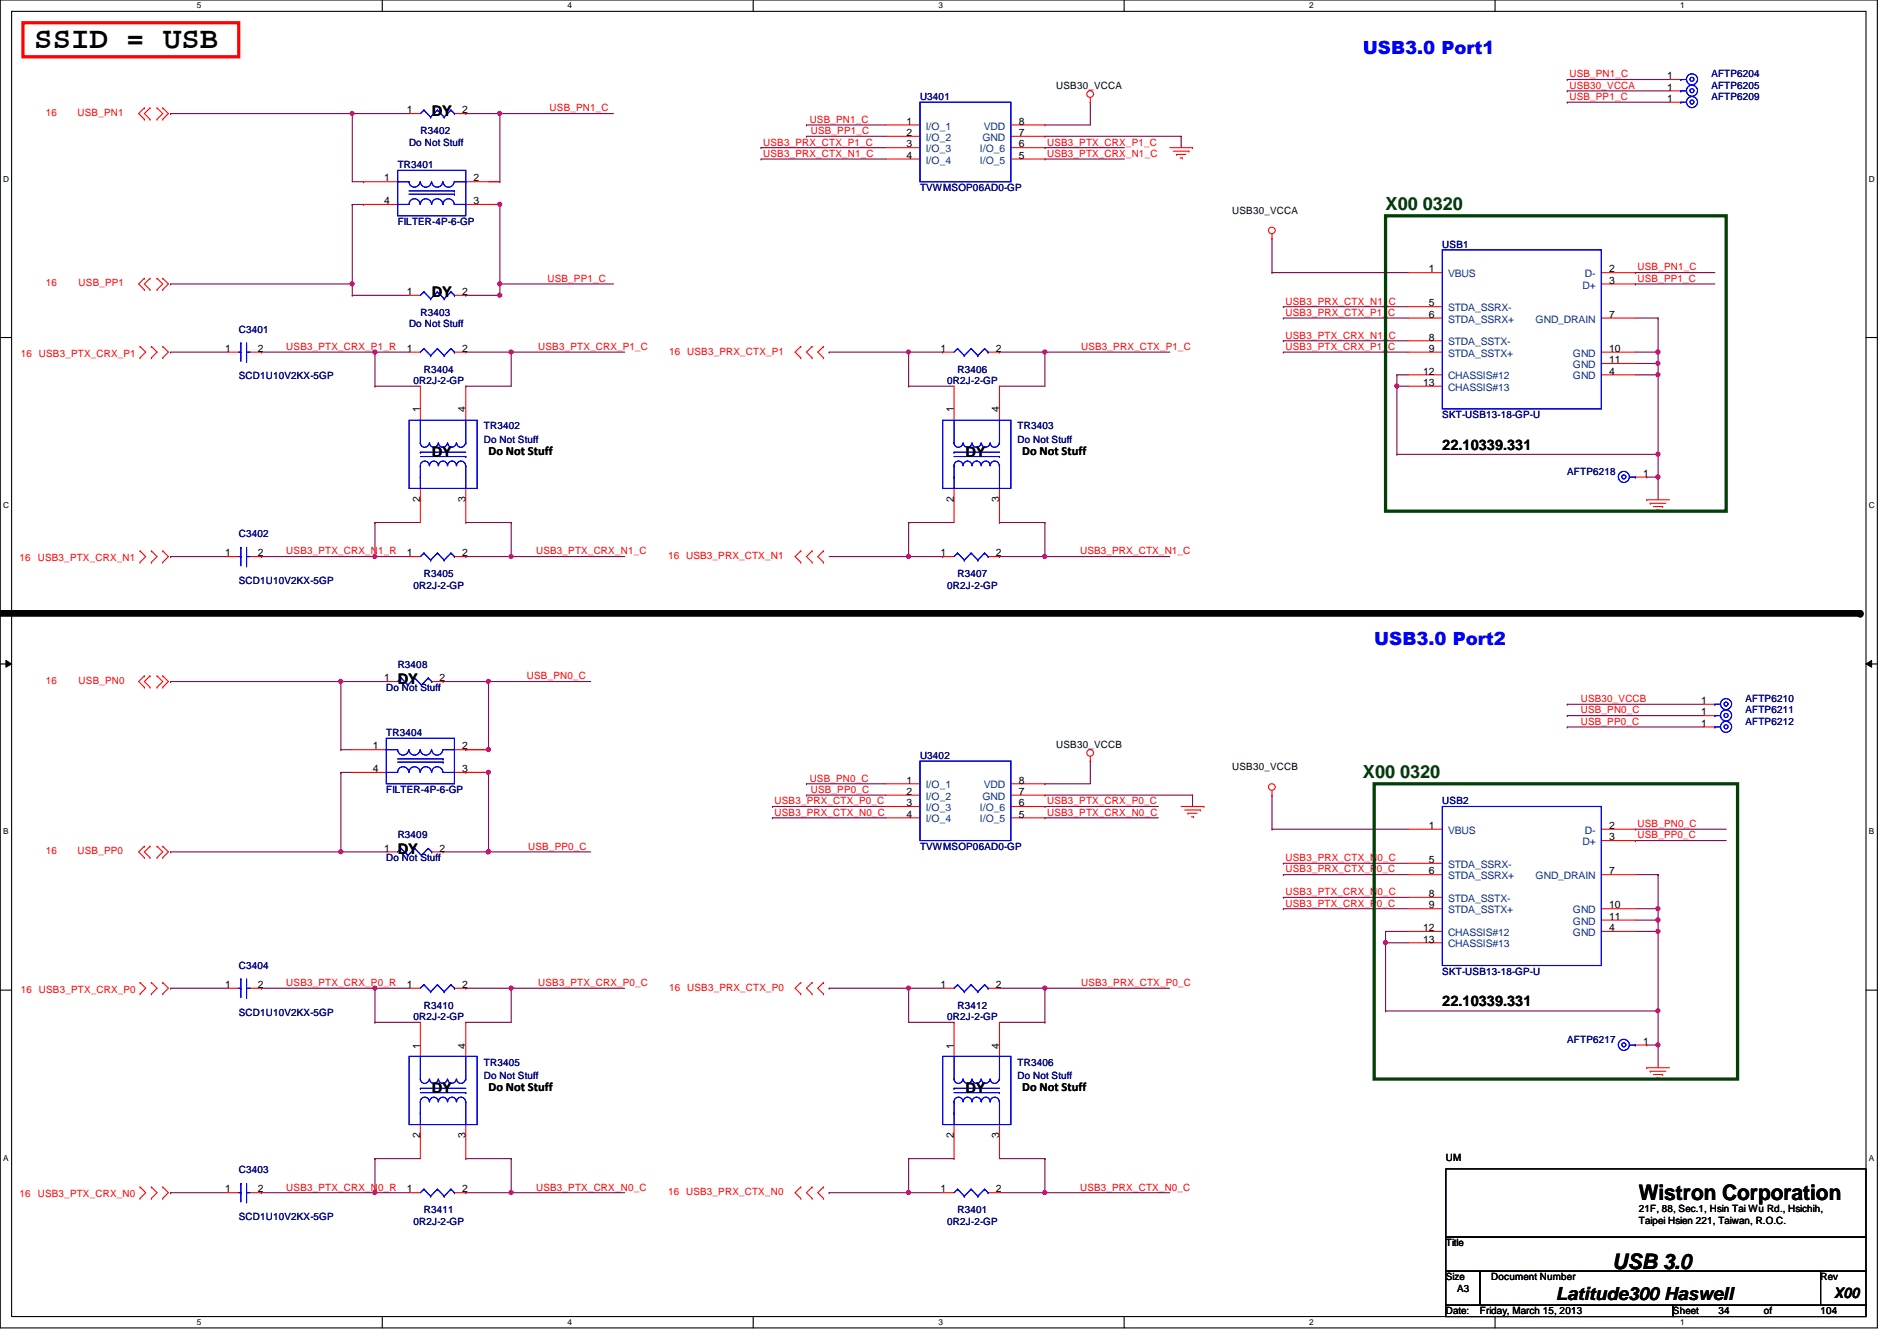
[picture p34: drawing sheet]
<svg xmlns="http://www.w3.org/2000/svg" width="297mm" height="210mm" viewBox="0 0 297 210" stroke-linecap="round" stroke-linejoin="round" font-family="sans-serif">
<defs><g id="words">
<text font-size="4.8" x="5.4" y="7.6">SSID = USB</text>
<g font-size="3.3">
<text x="256.6" y="187.9">Wistron Corporation</text>
<text x="252.5" y="198.6">USB 3.0</text>
</g>
<g font-size="2.8" fill="#00f">
<text x="213.4" y="8.5">USB3.0 Port1</text>
<text x="215.2" y="100.9">USB3.0 Port2</text>
</g>
<g font-size="2.8" fill="#004000">
<text x="217" y="32.9">X00 0320</text>
<text x="213.4" y="121.8">X00 0320</text>
</g>
<text font-size="2.8" x="243.6" y="203.5">Latitude300 Haswell</text>
<g font-size="2.3">
<text x="67.6" y="18.1">DY</text>
<text x="67.6" y="46.6">DY</text>
<text x="67.6" y="71.5">DY</text>
<text x="151.2" y="71.5">DY</text>
<text x="225.8" y="70.4">22.10339.331</text>
<text x="62.3" y="107">DY</text>
<text x="62.3" y="133.7">DY</text>
<text x="225.8" y="157.5">22.10339.331</text>
<text x="67.6" y="171">DY</text>
<text x="151.2" y="171">DY</text>
<text x="287.2" y="203.2">X00</text>
</g>
<g font-size="1.9">
<text x="76.5" y="71.2">Do Not Stuff</text>
<text x="160.1" y="71.2">Do Not Stuff</text>
<text x="76.5" y="170.8">Do Not Stuff</text>
<text x="160.1" y="170.8">Do Not Stuff</text>
</g>
<g font-size="1.6">
<text x="63.7" y="17.7">1</text>
<text x="72.4" y="17.7">2</text>
<text x="165.4" y="13.9">USB30_VCCA</text>
<text x="261.1" y="12.4">1</text>
<text x="261.1" y="14.2">1</text>
<text x="261.1" y="16">1</text>
<text x="141.9" y="19.5">1</text>
<text x="141.9" y="21.3">2</text>
<text x="141.9" y="23.1">3</text>
<text x="159.5" y="23.1">6</text>
<text x="159.5" y="21.3">7</text>
<text x="159.5" y="19.5">8</text>
<text x="60.2" y="28.4">1</text>
<text x="74.2" y="28.4">2</text>
<text x="141.9" y="24.8">4</text>
<text x="159.5" y="24.8">5</text>
<text x="60.2" y="32">4</text>
<text x="74.2" y="32">3</text>
<text x="193" y="33.4">USB30_VCCA</text>
<text x="63.7" y="46.2">1</text>
<text x="72.4" y="46.2">2</text>
<text x="223.7" y="42.6">1</text>
<text x="223.7" y="48">5</text>
<text x="252" y="42.6">2</text>
<text x="252" y="44.4">3</text>
<text x="223.7" y="49.7">6</text>
<text x="223.7" y="53.3">8</text>
<text x="252" y="49.7">7</text>
<text x="35.3" y="55.1">1</text>
<text x="40.4" y="55.1">2</text>
<text x="63.7" y="55.1">1</text>
<text x="72.4" y="55.1">2</text>
<text x="147.3" y="55.1">1</text>
<text x="156" y="55.1">2</text>
<text x="222.8" y="58.6">12</text>
<text x="223.7" y="55.1">9</text>
<text x="252" y="58.6">4</text>
<text x="252" y="56.9">11</text>
<text x="252" y="55.1">10</text>
<text x="65.8" y="64.6" transform="rotate(-90 65.8 64.6)">1</text>
<text x="72.9" y="64.6" transform="rotate(-90 72.9 64.6)">4</text>
<text x="149.3" y="64.6" transform="rotate(-90 149.3 64.6)">1</text>
<text x="156.5" y="64.6" transform="rotate(-90 156.5 64.6)">4</text>
<text x="222.8" y="60.4">13</text>
<text x="257.3" y="74.6">1</text>
<text x="65.8" y="78.6" transform="rotate(-90 65.8 78.6)">2</text>
<text x="72.9" y="78.6" transform="rotate(-90 72.9 78.6)">3</text>
<text x="149.3" y="78.6" transform="rotate(-90 149.3 78.6)">2</text>
<text x="156.5" y="78.6" transform="rotate(-90 156.5 78.6)">3</text>
<text x="35.3" y="87.1">1</text>
<text x="40.4" y="87.1">2</text>
<text x="63.7" y="87.1">1</text>
<text x="72.4" y="87.1">2</text>
<text x="147.3" y="87.1">1</text>
<text x="156" y="87.1">2</text>
<text x="60.2" y="106.6">1</text>
<text x="68.8" y="106.6">2</text>
<text x="266.4" y="110.2">1</text>
<text x="266.4" y="113.7">1</text>
<text x="266.4" y="112">1</text>
<text x="58.4" y="117.3">1</text>
<text x="72.4" y="117.3">2</text>
<text x="165.4" y="117">USB30_VCCB</text>
<text x="58.4" y="120.9">4</text>
<text x="72.4" y="120.9">3</text>
<text x="141.9" y="122.6">1</text>
<text x="141.9" y="124.4">2</text>
<text x="159.5" y="124.4">7</text>
<text x="159.5" y="122.6">8</text>
<text x="193" y="120.6">USB30_VCCB</text>
<text x="141.9" y="126.2">3</text>
<text x="141.9" y="128">4</text>
<text x="159.5" y="128">5</text>
<text x="159.5" y="126.2">6</text>
<text x="223.7" y="129.8">1</text>
<text x="252" y="129.8">2</text>
<text x="252" y="131.5">3</text>
<text x="60.2" y="133.3">1</text>
<text x="68.8" y="133.3">2</text>
<text x="223.7" y="136.9">6</text>
<text x="223.7" y="135.1">5</text>
<text x="252" y="136.9">7</text>
<text x="223.7" y="142.2">9</text>
<text x="223.7" y="140.4">8</text>
<text x="252" y="144">11</text>
<text x="252" y="142.2">10</text>
<text x="222.8" y="147.5">13</text>
<text x="222.8" y="145.8">12</text>
<text x="252" y="145.8">4</text>
<text x="35.3" y="154.6">1</text>
<text x="40.4" y="154.6">2</text>
<text x="63.7" y="154.6">1</text>
<text x="72.4" y="154.6">2</text>
<text x="147.3" y="154.6">1</text>
<text x="156" y="154.6">2</text>
<text x="65.8" y="164.1" transform="rotate(-90 65.8 164.1)">1</text>
<text x="72.9" y="164.1" transform="rotate(-90 72.9 164.1)">4</text>
<text x="149.3" y="164.1" transform="rotate(-90 149.3 164.1)">1</text>
<text x="156.5" y="164.1" transform="rotate(-90 156.5 164.1)">4</text>
<text x="257.3" y="163.5">1</text>
<text x="65.8" y="178.1" transform="rotate(-90 65.8 178.1)">2</text>
<text x="72.9" y="178.1" transform="rotate(-90 72.9 178.1)">3</text>
<text x="149.3" y="178.1" transform="rotate(-90 149.3 178.1)">2</text>
<text x="156.5" y="178.1" transform="rotate(-90 156.5 178.1)">3</text>
<text x="226.4" y="181.7">UM</text>
<text x="35.3" y="186.6">1</text>
<text x="40.4" y="186.6">2</text>
<text x="63.7" y="186.6">1</text>
<text x="72.4" y="186.6">2</text>
<text x="147.3" y="186.6">1</text>
<text x="156" y="186.6">2</text>
<text x="256.6" y="189.7">21F, 88, Sec.1, Hsin Tai Wu Rd., Hsichih,</text>
<text x="256.6" y="191.6">Taipei Hsien 221, Taiwan, R.O.C.</text>
<text x="226.4" y="195.1">Title</text>
<text x="226.4" y="200.4">Size</text>
<text x="228.2" y="202.2">A3</text>
<text x="233.5" y="200.4">Document Number</text>
<text x="285.1" y="200.4">Rev</text>
<text x="226.4" y="205.7">Date:</text>
<text x="231.7" y="205.7">Friday, March 15, 2013</text>
<text x="262" y="205.7">Sheet</text>
<text x="269.1" y="205.7">34</text>
<text x="276.2" y="205.7">of</text>
<text x="285.1" y="205.7">104</text>
</g>
<g font-size="1.6" fill="#f00">
<text x="86.1" y="17.4">USB_PN1_C</text>
<text x="245.7" y="12.1">USB_PN1_C</text>
<text x="245.7" y="15.7">USB_PP1_C</text>
<text x="245.7" y="13.9">USB30_VCCA</text>
<text x="7.2" y="18.2">16</text>
<text x="12.1" y="18.2">USB_PN1</text>
<text x="119.5" y="22.8">USB3_PRX_CTX_P1_C</text>
<text x="126.8" y="19.2">USB_PN1_C</text>
<text x="127" y="21">USB_PP1_C</text>
<text x="164" y="22.8">USB3_PTX_CRX_P1_C</text>
<text x="119.5" y="24.6">USB3_PRX_CTX_N1_C</text>
<text x="164" y="24.6">USB3_PTX_CRX_N1_C</text>
<text x="7.2" y="44.8">16</text>
<text x="12.3" y="44.8">USB_PP1</text>
<text x="85.7" y="44.1">USB_PP1_C</text>
<text x="201.3" y="47.7">USB3_PRX_CTX_N1_C</text>
<text x="256.4" y="42.3">USB_PN1_C</text>
<text x="256.4" y="44.1">USB_PP1_C</text>
<text x="201.3" y="49.4">USB3_PRX_CTX_P1_C</text>
<text x="201.3" y="53">USB3_PTX_CRX_N1_C</text>
<text x="3.3" y="55.8">16 USB3_PTX_CRX_P1</text>
<text x="44.8" y="54.8">USB3_PTX_CRX_P1_R</text>
<text x="84.3" y="54.8">USB3_PTX_CRX_P1_C</text>
<text x="104.8" y="55.5">16 USB3_PRX_CTX_P1</text>
<text x="169.3" y="54.8">USB3_PRX_CTX_P1_C</text>
<text x="201.3" y="54.8">USB3_PTX_CRX_P1_C</text>
<text x="3" y="87.8">16</text>
<text x="5.9" y="87.8">USB3_PTX_CRX_N1</text>
<text x="44.8" y="86.8">USB3_PTX_CRX_N1_R</text>
<text x="83.9" y="86.8">USB3_PTX_CRX_N1_C</text>
<text x="104.6" y="87.5">16 USB3_PRX_CTX_N1</text>
<text x="169.1" y="86.8">USB3_PRX_CTX_N1_C</text>
<text x="7.2" y="107.1">16</text>
<text x="12.3" y="107.1">USB_PN0</text>
<text x="82.5" y="106.3">USB_PN0_C</text>
<text x="247.5" y="109.9">USB30_VCCB</text>
<text x="247.5" y="111.7">USB_PN0_C</text>
<text x="247.5" y="113.5">USB_PP0_C</text>
<text x="121.3" y="125.9">USB3_PRX_CTX_P0_C</text>
<text x="126.8" y="122.3">USB_PN0_C</text>
<text x="127" y="124.1">USB_PP0_C</text>
<text x="164" y="125.9">USB3_PTX_CRX_P0_C</text>
<text x="121.3" y="127.7">USB3_PRX_CTX_N0_C</text>
<text x="164" y="127.7">USB3_PTX_CRX_N0_C</text>
<text x="256.4" y="131.2">USB_PP0_C</text>
<text x="256.4" y="129.5">USB_PN0_C</text>
<text x="7.2" y="133.7">16</text>
<text x="12.1" y="133.7">USB_PP0</text>
<text x="82.7" y="133">USB_PP0_C</text>
<text x="201.3" y="136.6">USB3_PRX_CTX_P0_C</text>
<text x="201.3" y="134.8">USB3_PRX_CTX_N0_C</text>
<text x="201.3" y="141.9">USB3_PTX_CRX_P0_C</text>
<text x="201.3" y="140.1">USB3_PTX_CRX_N0_C</text>
<text x="3.3" y="155.4">16 USB3_PTX_CRX_P0</text>
<text x="44.8" y="154.3">USB3_PTX_CRX_P0_R</text>
<text x="84.3" y="154.3">USB3_PTX_CRX_P0_C</text>
<text x="104.8" y="155.1">16 USB3_PRX_CTX_P0</text>
<text x="169.3" y="154.3">USB3_PRX_CTX_P0_C</text>
<text x="3" y="187.4">16</text>
<text x="5.9" y="187.4">USB3_PTX_CRX_N0</text>
<text x="44.8" y="186.4">USB3_PTX_CRX_N0_R</text>
<text x="83.9" y="186.4">USB3_PTX_CRX_N0_C</text>
<text x="104.6" y="187.1">16 USB3_PRX_CTX_N0</text>
<text x="169.1" y="186.4">USB3_PRX_CTX_N0_C</text>
</g>
<g font-size="1.6" fill="#000080">
<text x="144.1" y="15.7">U3401</text>
<text x="268" y="12.1">AFTP6204</text>
<text x="268" y="13.9">AFTP6205</text>
<text x="268" y="15.7">AFTP6209</text>
<text x="64" y="22.8">Do Not Stuff</text>
<text x="65.8" y="21">R3402</text>
<text x="62.3" y="26.3">TR3401</text>
<text x="144.1" y="29.9">TVWMSOP06AD0-GP</text>
<text x="62.3" y="35.2">FILTER-4P-6-GP</text>
<text x="225.8" y="38.8">USB1</text>
<text x="37.4" y="52.1">C3401</text>
<text x="64" y="51.2">Do Not Stuff</text>
<text x="65.8" y="49.4">R3403</text>
<text x="37.4" y="59.4">SCD1U10V2KX-5GP</text>
<text x="66.4" y="58.3">R3404</text>
<text x="149.9" y="58.3">R3406</text>
<text x="64.8" y="60.1">0R2J-2-GP</text>
<text x="148.3" y="60.1">0R2J-2-GP</text>
<text x="225.8" y="65.4">SKT-USB13-18-GP-U</text>
<text x="75.8" y="67.2">TR3402</text>
<text x="75.8" y="69.3">Do Not Stuff</text>
<text x="159.3" y="67.2">TR3403</text>
<text x="159.3" y="69.3">Do Not Stuff</text>
<text x="245.4" y="74.3">AFTP6218</text>
<text x="37.4" y="84.1">C3402</text>
<text x="37.4" y="91.4">SCD1U10V2KX-5GP</text>
<text x="64.8" y="92.1">0R2J-2-GP</text>
<text x="66.4" y="90.3">R3405</text>
<text x="148.3" y="92.1">0R2J-2-GP</text>
<text x="149.9" y="90.3">R3407</text>
<text x="62.3" y="104.6">R3408</text>
<text x="60.5" y="108.1">Do Not Stuff</text>
<text x="273.3" y="109.9">AFTP6210</text>
<text x="273.3" y="113.5">AFTP6212</text>
<text x="273.3" y="111.7">AFTP6211</text>
<text x="60.5" y="115.2">TR3404</text>
<text x="144.1" y="118.8">U3402</text>
<text x="60.5" y="124.1">FILTER-4P-6-GP</text>
<text x="225.8" y="125.9">USB2</text>
<text x="62.3" y="131.2">R3409</text>
<text x="60.5" y="134.8">Do Not Stuff</text>
<text x="144.1" y="133">TVWMSOP06AD0-GP</text>
<text x="37.4" y="151.7">C3404</text>
<text x="225.8" y="152.6">SKT-USB13-18-GP-U</text>
<text x="37.4" y="159">SCD1U10V2KX-5GP</text>
<text x="64.8" y="159.7">0R2J-2-GP</text>
<text x="66.4" y="157.9">R3410</text>
<text x="148.3" y="159.7">0R2J-2-GP</text>
<text x="149.9" y="157.9">R3412</text>
<text x="75.8" y="166.8">TR3405</text>
<text x="159.3" y="166.8">TR3406</text>
<text x="245.4" y="163.2">AFTP6217</text>
<text x="75.8" y="168.9">Do Not Stuff</text>
<text x="159.3" y="168.9">Do Not Stuff</text>
<text x="37.4" y="183.7">C3403</text>
<text x="37.4" y="191">SCD1U10V2KX-5GP</text>
<text x="64.8" y="191.7">0R2J-2-GP</text>
<text x="66.4" y="189.9">R3411</text>
<text x="148.3" y="191.7">0R2J-2-GP</text>
<text x="149.9" y="189.9">R3401</text>
</g>
<g font-size="1.6" fill="#004080">
<text x="144.9" y="20.3">I/O_1</text>
<text x="144.9" y="22.1">I/O_2</text>
<text x="144.9" y="23.8">I/O_3</text>
<text x="153.4" y="23.8">I/O_6</text>
<text x="153.8" y="22.1">GND</text>
<text x="154" y="20.3">VDD</text>
<text x="144.9" y="25.6">I/O_4</text>
<text x="153.4" y="25.6">I/O_5</text>
<text x="226.7" y="43.4">VBUS</text>
<text x="247.8" y="45.2">D+</text>
<text x="248.2" y="43.4">D-</text>
<text x="226.7" y="50.5">STDA_SSRX+</text>
<text x="226.7" y="48.7">STDA_SSRX-</text>
<text x="240.5" y="50.5">GND_DRAIN</text>
<text x="226.7" y="55.8">STDA_SSTX+</text>
<text x="226.7" y="54.1">STDA_SSTX-</text>
<text x="226.7" y="59.4">CHASSIS#12</text>
<text x="246.3" y="59.4">GND</text>
<text x="246.3" y="57.6">GND</text>
<text x="246.3" y="55.8">GND</text>
<text x="226.7" y="61.2">CHASSIS#13</text>
<text x="144.9" y="123.4">I/O_1</text>
<text x="144.9" y="125.2">I/O_2</text>
<text x="153.8" y="125.2">GND</text>
<text x="154" y="123.4">VDD</text>
<text x="144.9" y="127">I/O_3</text>
<text x="144.9" y="128.7">I/O_4</text>
<text x="153.4" y="128.7">I/O_5</text>
<text x="153.4" y="127">I/O_6</text>
<text x="226.7" y="130.5">VBUS</text>
<text x="248.2" y="130.5">D-</text>
<text x="226.7" y="137.6">STDA_SSRX+</text>
<text x="226.7" y="135.8">STDA_SSRX-</text>
<text x="240.5" y="137.6">GND_DRAIN</text>
<text x="247.8" y="132.3">D+</text>
<text x="226.7" y="143">STDA_SSTX+</text>
<text x="226.7" y="141.2">STDA_SSTX-</text>
<text x="246.3" y="143">GND</text>
<text x="226.7" y="148.3">CHASSIS#13</text>
<text x="226.7" y="146.5">CHASSIS#12</text>
<text x="246.3" y="146.5">GND</text>
<text x="246.3" y="144.7">GND</text>
</g>
<g font-size="1.3">
<text x="30.8" y="1.3">5</text>
<text x="88.9" y="1.3">4</text>
<text x="146.9" y="1.3">3</text>
<text x="205" y="1.3">2</text>
<text x="263.1" y="1.3">1</text>
<text x=".5" y="28.4">D</text>
<text x="292.6" y="28.4">D</text>
<text x=".5" y="79.5">C</text>
<text x="292.6" y="79.5">C</text>
<text x=".5" y="130.6">B</text>
<text x="292.6" y="130.6">B</text>
<text x=".5" y="181.7">A</text>
<text x="292.6" y="181.7">A</text>
<text x="30.8" y="207.4">5</text>
<text x="88.9" y="207.4">4</text>
<text x="146.9" y="207.4">3</text>
<text x="205" y="207.4">2</text>
<text x="263.1" y="207.4">1</text>
</g>
</g></defs>
<path d="M0 0h294v207.9h-294zM1.8 1.8h290.4v204.3h-290.4z" fill="none" stroke="#000" stroke-width=".17"/>
<g fill="#fff">
<path d="M30.8 .2h.7v1.4h-.7z"/>
<path d="M30.8 206.2h.7v1.4h-.7z"/>
</g>
<path d="M59.9 0v1.8M59.9 206.1v1.8" fill="none" stroke="#000" stroke-width=".17"/>
<g fill="#fff">
<path d="M88.9 .2h.6v1.4h-.6z"/>
<path d="M88.9 206.2h.6v1.4h-.6z"/>
</g>
<path d="M117.9 0v1.8M117.9 206.1v1.8" fill="none" stroke="#000" stroke-width=".17"/>
<g fill="#fff">
<path d="M146.9 .2h.7v1.4h-.7z"/>
<path d="M146.9 206.2h.7v1.4h-.7z"/>
</g>
<path d="M176 0v1.8M176 206.1v1.8" fill="none" stroke="#000" stroke-width=".17"/>
<g fill="#fff">
<path d="M205 .2h.7v1.4h-.7z"/>
<path d="M205 206.2h.7v1.4h-.7z"/>
</g>
<path d="M234.1 0v1.8M234.1 206.1v1.8" fill="none" stroke="#000" stroke-width=".17"/>
<g fill="#fff">
<path d="M263.1 .2h.7v1.4h-.7z"/>
<path d="M263.1 206.2h.7v1.4h-.7z"/>
<path d="M.5 27.3h.9v1.4h-.9z"/>
<path d="M292.6 27.3h.9v1.4h-.9z"/>
<path d="M.5 78.4h.9v1.4h-.9z"/>
<path d="M292.6 78.4h.9v1.4h-.9z"/>
</g>
<path d="M0 52.8h1.8M292.2 52.8h1.8" fill="none" stroke="#000" stroke-width=".17"/>
<g fill="#fff">
<path d="M.5 129.5h.8v1.4h-.8z"/>
<path d="M292.6 129.5h.9v1.4h-.9z"/>
</g>
<path d="M0 103.9h1.8M292.2 103.9h1.8" fill="none" stroke="#000" stroke-width=".17"/>
<path d="M.9 103.4l.9 .5-.9 .5zM292.2 103.9l.9-.5v1z" fill="#000"/>
<path d="M.9 103.4l.9 .5-.9 .5zM292.2 103.9l.9-.5v1z" fill="none" stroke="#000" stroke-width=".16"/>
<g fill="#fff">
<path d="M.5 180.5h.8v1.4h-.8z"/>
<path d="M292.6 180.5h.9v1.4h-.9z"/>
</g>
<path d="M0 155h1.8M292.2 155h1.8" fill="none" stroke="#000" stroke-width=".17"/>
<path d="M78.3 44.4h.1M78.3 44.4h17.8" fill="none" stroke="#800040" stroke-width=".17"/>
<circle cx="78.2" cy="44.4" r=".32" fill="#f0f"/>
<circle cx="78.2" cy="44.4" r=".32" fill="none" stroke="#f0f" stroke-width=".17"/>
<path d="M78.3 44.4h.1M78.3 44.4v1.8" fill="none" stroke="#800040" stroke-width=".17"/>
<circle cx="78.2" cy="46.2" r=".32" fill="#f0f"/>
<circle cx="78.2" cy="46.2" r=".32" fill="none" stroke="#f0f" stroke-width=".17"/>
<path d="M55.2 17.8h.1M55.2 17.8v10.6M55.2 17.8h8.8M78.3 17.8h.1M78.3 17.8v10.6M55.2 46.2h.1M55.2 44.4h.1M55.2 46.2h8.8M55.2 44.4v1.8" fill="none" stroke="#800040" stroke-width=".17"/>
<circle cx="55.1" cy="17.8" r=".32" fill="#f0f"/>
<circle cx="55.1" cy="17.8" r=".32" fill="none" stroke="#f0f" stroke-width=".17"/>
<path d="M78.3 17.8h.1M78.3 17.8h17.8" fill="none" stroke="#800040" stroke-width=".17"/>
<circle cx="78.2" cy="17.8" r=".32" fill="#f0f"/>
<circle cx="78.2" cy="17.8" r=".32" fill="none" stroke="#f0f" stroke-width=".17"/>
<path d="M26.7 17.8h.1M26.7 17.8h28.5M72.9 17.8h.1M72.9 17.8h5.4M55.2 28.4h1.7M55.2 32h1.7M56.9 28.4h.1M56.9 32h.1M26.7 44.4h.1M26.7 44.4h28.5M72.9 46.2h.1M72.9 46.2h5.4" fill="none" stroke="#800040" stroke-width=".17"/>
<circle cx="55.1" cy="44.4" r=".32" fill="#f0f"/>
<circle cx="55.1" cy="44.4" r=".32" fill="none" stroke="#f0f" stroke-width=".17"/>
<path d="M69.4 106.7h.1M69.4 106.7h7.1M72.9 120.9h.1M72.9 120.9h3.6" fill="none" stroke="#800040" stroke-width=".17"/>
<circle cx="76.5" cy="120.9" r=".32" fill="#f0f"/>
<circle cx="76.5" cy="120.9" r=".32" fill="none" stroke="#f0f" stroke-width=".17"/>
<path d="M53.4 117.3h.1M53.4 117.3h1.8M72.9 117.3h.1M72.9 117.3h3.6M53.4 120.9h.1M53.4 120.9h1.8" fill="none" stroke="#800040" stroke-width=".17"/>
<circle cx="76.5" cy="117.3" r=".32" fill="#f0f"/>
<circle cx="76.5" cy="117.3" r=".32" fill="none" stroke="#f0f" stroke-width=".17"/>
<path d="M76.5 133.3h.1M76.5 133.3h16" fill="none" stroke="#800040" stroke-width=".17"/>
<circle cx="76.5" cy="133.3" r=".32" fill="#f0f"/>
<circle cx="76.5" cy="133.3" r=".32" fill="none" stroke="#f0f" stroke-width=".17"/>
<path d="M76.5 120.9h.1M76.5 120.9v12.4" fill="none" stroke="#800040" stroke-width=".17"/>
<circle cx="76.5" cy="133.3" r=".32" fill="#f0f"/>
<circle cx="76.5" cy="133.3" r=".32" fill="none" stroke="#f0f" stroke-width=".17"/>
<path d="M76.5 106.7h.1M76.5 106.7v10.6M53.4 133.3h.1M53.4 120.9h.1M53.4 133.3h7.1M53.4 120.9v12.4" fill="none" stroke="#800040" stroke-width=".17"/>
<circle cx="53.4" cy="133.3" r=".32" fill="#f0f"/>
<circle cx="53.4" cy="133.3" r=".32" fill="none" stroke="#f0f" stroke-width=".17"/>
<path d="M53.4 106.7h.1M53.4 106.7h7.1" fill="none" stroke="#800040" stroke-width=".17"/>
<circle cx="53.4" cy="106.7" r=".32" fill="#f0f"/>
<circle cx="53.4" cy="106.7" r=".32" fill="none" stroke="#f0f" stroke-width=".17"/>
<path d="M26.7 106.7h.1M26.7 106.7h26.7M53.4 106.7h.1M53.4 106.7v10.6M76.5 106.7h.1M76.5 106.7h16M26.7 133.3h.1M26.7 133.3h26.7" fill="none" stroke="#800040" stroke-width=".17"/>
<circle cx="76.5" cy="106.7" r=".32" fill="#f0f"/>
<circle cx="76.5" cy="106.7" r=".32" fill="none" stroke="#f0f" stroke-width=".17"/>
<path d="M199.2 37.3h.1M199.2 37.3v5.4M199.2 42.7h.1M199.2 42.7h21.3M257.8 74.7h.1M257.8 74.7h1.8M259.6 74.7h.1M259.6 74.7v3.5M69.4 133.3h.1M69.4 133.3h7.1" fill="none" stroke="#800040" stroke-width=".17"/>
<circle cx="259.6" cy="74.6" r=".32" fill="#f0f"/>
<circle cx="259.6" cy="74.6" r=".32" fill="none" stroke="#f0f" stroke-width=".17"/>
<path d="M256.1 42.7h.1M256.1 44.4h.1M256.1 42.7h12.4M256.1 44.4h12.4M256.1 55.1h3.5M256.1 56.9h3.5M259.6 55.1h.1M259.6 56.9h.1M259.6 71.1h.1M259.6 71.1v3.6" fill="none" stroke="#800040" stroke-width=".17"/>
<circle cx="259.6" cy="56.9" r=".32" fill="#f0f"/>
<circle cx="259.6" cy="56.9" r=".32" fill="none" stroke="#f0f" stroke-width=".17"/>
<path d="M256.1 58.7h3.5M259.6 55.1h.1M259.6 58.7h.1M259.6 55.1v1.8" fill="none" stroke="#800040" stroke-width=".17"/>
<circle cx="259.6" cy="58.6" r=".32" fill="#f0f"/>
<circle cx="259.6" cy="58.6" r=".32" fill="none" stroke="#f0f" stroke-width=".17"/>
<path d="M218.7 58.7h.1M218.7 58.7h1.8M218.7 58.7v1.8M259.6 56.9h.1M259.6 56.9v1.8M218.7 60.5h.1" fill="none" stroke="#800040" stroke-width=".17"/>
<circle cx="218.7" cy="60.4" r=".32" fill="#f0f"/>
<circle cx="218.7" cy="60.4" r=".32" fill="none" stroke="#f0f" stroke-width=".17"/>
<path d="M218.7 71.1h40.9M259.6 71.1h.1" fill="none" stroke="#800040" stroke-width=".17"/>
<circle cx="259.6" cy="71.1" r=".32" fill="#f0f"/>
<circle cx="259.6" cy="71.1" r=".32" fill="none" stroke="#f0f" stroke-width=".17"/>
<path d="M256.1 49.8h3.5M259.6 58.7h.1M259.6 49.8h.1M259.6 55.1h.1M259.6 49.8v5.3M259.6 58.7v12.4M218.7 60.5h.1M218.7 71.1h.1M218.7 60.5h1.8M218.7 60.5v10.6" fill="none" stroke="#800040" stroke-width=".17"/>
<circle cx="259.6" cy="55.1" r=".32" fill="#f0f"/>
<circle cx="259.6" cy="55.1" r=".32" fill="none" stroke="#f0f" stroke-width=".17"/>
<g fill="none" stroke="#800040" stroke-width=".17">
<path d="M76.5 28.4h1.8M76.5 32h1.8M78.3 28.4h.1M78.3 32h.1M58.7 55.1h.1M58.7 55.1h5.3M72.9 55.1h.1M72.9 55.1h7.1M58.7 81.8h.1M58.7 87.1h.1M58.7 81.8v5.3M58.7 87.1h5.3"/>
<path d="M80 81.8h.1M80 81.8v5.3M129.8 87.1h12.5M142.3 87.1h.1"/>
</g>
<circle cx="142.3" cy="87.1" r=".32" fill="#f0f"/>
<circle cx="142.3" cy="87.1" r=".32" fill="none" stroke="#f0f" stroke-width=".17"/>
<path d="M142.3 81.8h.1M142.3 81.8v5.3M163.6 81.8h.1M163.6 87.1h.1M163.6 81.8v5.3M163.6 87.1h19.6" fill="none" stroke="#800040" stroke-width=".17"/>
<circle cx="163.6" cy="87.1" r=".32" fill="#f0f"/>
<circle cx="163.6" cy="87.1" r=".32" fill="none" stroke="#f0f" stroke-width=".17"/>
<g fill="none" stroke="#800040" stroke-width=".17">
<path d="M58.7 55.1h.1M58.7 55.1v5.4M80 55.1h.1M80 55.1v5.4h-7.1M142.3 55.1h.1M142.3 55.1h5.3M142.3 55.1v5.4M147.6 55.1h.1M163.6 55.1h.1M163.6 55.1v5.4h-7.1M58.7 60.5h.1M58.7 60.5h7.1"/>
<path d="M72.9 60.5h.1M142.3 60.5h.1M142.3 60.5h7.1M156.5 60.5h.1M58.7 81.8h.1M58.7 81.8h7.1M72.9 81.8h.1M72.9 87.1h.1M72.9 81.8h7.1M72.9 87.1h7.1M142.3 81.8h.1M142.3 81.8h7.1"/>
<path d="M156.5 81.8h.1M156.5 81.8h7.1"/>
</g>
<circle cx="80" cy="87.1" r=".32" fill="#f0f"/>
<circle cx="80" cy="87.1" r=".32" fill="none" stroke="#f0f" stroke-width=".17"/>
<g fill="none" stroke="#800040" stroke-width=".17">
<path d="M156.5 55.1h.1M156.5 55.1h7.1M201 49.8h.1M201 48h.1M201 53.3h.1M201 55.1h.1M201 55.1h19.5M201 49.8h19.5M201 48h19.5M201 53.3h19.5M72.9 154.7h.1M72.9 154.7h7.1"/>
<path d="M80 154.7h.1M80 154.7v5.3h-7.1M129.8 154.7h.1M129.8 154.7h12.5M156.5 154.7h7.1M163.6 154.7h.1M163.6 154.7v5.3M72.9 160h.1M156.5 160h7.1M163.6 160h.1M58.7 181.4h.1M58.7 181.4h7.1"/>
<path d="M58.7 181.4v5.3M72.9 181.4h.1M72.9 181.4h7.1M129.8 186.7h.1M129.8 186.7h12.5M142.3 181.4h7.1M149.4 181.4h.1M156.5 181.4h7.1M163.6 181.4h.1"/>
</g>
<circle cx="58.7" cy="186.7" r=".32" fill="#f0f"/>
<circle cx="58.7" cy="186.7" r=".32" fill="none" stroke="#f0f" stroke-width=".17"/>
<path d="M58.7 154.7h.1M58.7 154.7v5.3M58.7 160h.1M58.7 160h7.1M80 181.4h.1M80 181.4v5.3" fill="none" stroke="#800040" stroke-width=".17"/>
<circle cx="58.7" cy="154.7" r=".32" fill="#f0f"/>
<circle cx="58.7" cy="154.7" r=".32" fill="none" stroke="#f0f" stroke-width=".17"/>
<path d="M58.7 154.7h.1M58.7 154.7h5.3M58.7 186.7h.1M58.7 186.7h5.3M142.3 186.7h.1M142.3 186.7h5.3M163.6 181.4h.1M163.6 181.4v5.3" fill="none" stroke="#800040" stroke-width=".17"/>
<circle cx="163.6" cy="186.7" r=".32" fill="#f0f"/>
<circle cx="163.6" cy="186.7" r=".32" fill="none" stroke="#f0f" stroke-width=".17"/>
<path d="M142.3 181.4h.1M142.3 181.4v5.3" fill="none" stroke="#800040" stroke-width=".17"/>
<circle cx="142.3" cy="186.7" r=".32" fill="#f0f"/>
<circle cx="142.3" cy="186.7" r=".32" fill="none" stroke="#f0f" stroke-width=".17"/>
<path d="M142.3 154.7h.1M142.3 154.7h5.3M142.3 154.7v5.3h7.1M149.4 160h.1M156.5 186.7h7.1M163.6 186.7h.1" fill="none" stroke="#800040" stroke-width=".17"/>
<circle cx="142.3" cy="154.7" r=".32" fill="#f0f"/>
<circle cx="142.3" cy="154.7" r=".32" fill="none" stroke="#f0f" stroke-width=".17"/>
<path d="M80 186.7h.1M80 186.7h17.8" fill="none" stroke="#800040" stroke-width=".17"/>
<circle cx="80" cy="186.7" r=".32" fill="#f0f"/>
<circle cx="80" cy="186.7" r=".32" fill="none" stroke="#f0f" stroke-width=".17"/>
<path d="M256.1 131.6h.1M256.1 129.8h.1M256.1 131.6h14.2M256.1 129.8h14.2M217 145.8h.1M217 147.6h.1M217 145.8h3.5M217 145.8v1.8M256.1 142.2h3.5M259.6 142.2h.1" fill="none" stroke="#800040" stroke-width=".17"/>
<circle cx="216.9" cy="147.5" r=".32" fill="#f0f"/>
<circle cx="216.9" cy="147.5" r=".32" fill="none" stroke="#f0f" stroke-width=".17"/>
<path d="M217 158.2h42.6M259.6 158.2h.1" fill="none" stroke="#800040" stroke-width=".17"/>
<circle cx="259.6" cy="158.2" r=".32" fill="#f0f"/>
<circle cx="259.6" cy="158.2" r=".32" fill="none" stroke="#f0f" stroke-width=".17"/>
<path d="M259.6 136.9h.1M259.6 136.9v7.1M256.1 144h3.5M259.6 145.8h.1M259.6 144h.1M259.6 142.2h.1M259.6 145.8v12.4" fill="none" stroke="#800040" stroke-width=".17"/>
<circle cx="259.6" cy="142.2" r=".32" fill="#f0f"/>
<circle cx="259.6" cy="142.2" r=".32" fill="none" stroke="#f0f" stroke-width=".17"/>
<path d="M201 136.9h.1M201 135.1h.1M201 136.9h19.5M201 135.1h19.5M217 147.6h.1M217 158.2h.1M217 147.6h3.5M217 147.6v10.6M256.1 145.8h3.5M259.6 145.8h.1" fill="none" stroke="#800040" stroke-width=".17"/>
<circle cx="259.6" cy="145.8" r=".32" fill="#f0f"/>
<circle cx="259.6" cy="145.8" r=".32" fill="none" stroke="#f0f" stroke-width=".17"/>
<path d="M259.6 144h.1M259.6 144v1.8" fill="none" stroke="#800040" stroke-width=".17"/>
<circle cx="259.6" cy="144" r=".32" fill="#f0f"/>
<circle cx="259.6" cy="144" r=".32" fill="none" stroke="#f0f" stroke-width=".17"/>
<path d="M259.6 158.2h.1M259.6 158.2v8.9M257.8 163.6h.1M257.8 163.6h1.8M259.6 163.6h.1" fill="none" stroke="#800040" stroke-width=".17"/>
<circle cx="259.6" cy="163.5" r=".32" fill="#f0f"/>
<circle cx="259.6" cy="163.5" r=".32" fill="none" stroke="#f0f" stroke-width=".17"/>
<path d="M163.6 55.1h.1M163.6 55.1h19.6M199.2 124.5h.1M199.2 129.8h.1M199.2 124.5v5.3M199.2 129.8h21.3M256.1 136.9h3.5M259.6 136.9h.1M201 142.2h.1M201 140.5h.1M201 142.2h19.5M201 140.5h19.5" fill="none" stroke="#800040" stroke-width=".17"/>
<circle cx="163.6" cy="55.1" r=".32" fill="#f0f"/>
<circle cx="163.6" cy="55.1" r=".32" fill="none" stroke="#f0f" stroke-width=".17"/>
<path d="M129.8 55.1h.1M129.8 55.1h12.5M156.5 87.1h.1M156.5 87.1h7.1" fill="none" stroke="#800040" stroke-width=".17"/>
<circle cx="142.3" cy="55.1" r=".32" fill="#f0f"/>
<circle cx="142.3" cy="55.1" r=".32" fill="none" stroke="#f0f" stroke-width=".17"/>
<path d="M80 55.1h.1M80 55.1h17.8" fill="none" stroke="#800040" stroke-width=".17"/>
<circle cx="80" cy="55.1" r=".32" fill="#f0f"/>
<circle cx="80" cy="55.1" r=".32" fill="none" stroke="#f0f" stroke-width=".17"/>
<path d="M40.9 55.1h.1M40.9 55.1h17.8M80 87.1h.1M80 87.1h17.8" fill="none" stroke="#800040" stroke-width=".17"/>
<circle cx="58.7" cy="55.1" r=".32" fill="#f0f"/>
<circle cx="58.7" cy="55.1" r=".32" fill="none" stroke="#f0f" stroke-width=".17"/>
<path d="M26.7 55.1h.1M26.7 55.1h8.9M40.9 87.1h.1M40.9 87.1h17.8" fill="none" stroke="#800040" stroke-width=".17"/>
<circle cx="58.7" cy="87.1" r=".32" fill="#f0f"/>
<circle cx="58.7" cy="87.1" r=".32" fill="none" stroke="#f0f" stroke-width=".17"/>
<path d="M26.7 87.1h.1M26.7 87.1h8.9M163.6 154.7h.1M163.6 154.7h19.6" fill="none" stroke="#800040" stroke-width=".17"/>
<circle cx="163.6" cy="154.7" r=".32" fill="#f0f"/>
<circle cx="163.6" cy="154.7" r=".32" fill="none" stroke="#f0f" stroke-width=".17"/>
<path d="M80 154.7h.1M80 154.7h17.8M163.6 186.7h.1M163.6 186.7h19.6" fill="none" stroke="#800040" stroke-width=".17"/>
<circle cx="80" cy="154.7" r=".32" fill="#f0f"/>
<circle cx="80" cy="154.7" r=".32" fill="none" stroke="#f0f" stroke-width=".17"/>
<g fill="none" stroke="#800040" stroke-width=".17">
<path d="M245.4 12.4h.1M245.4 16h.1M245.4 14.2h.1M245.4 12.4h16M245.4 16h16M245.4 14.2h16M78.3 32h.1M78.3 32v12.4M142.3 87.1h5.3M147.6 87.1h.1M245.4 110.2h.1M245.4 112h.1"/>
<path d="M245.4 113.8h.1M245.4 110.2h21.3M245.4 112h21.3M245.4 113.8h21.3M26.7 154.7h.1M26.7 154.7h8.9M40.9 154.7h.1M40.9 154.7h17.8M26.7 186.7h.1M26.7 186.7h8.9M40.9 186.7h.1M40.9 186.7h17.8"/>
<path d="M72.9 186.7h.1M72.9 186.7h7.1"/>
</g>
<circle cx="78.2" cy="32" r=".32" fill="#f0f"/>
<circle cx="78.2" cy="32" r=".32" fill="none" stroke="#f0f" stroke-width=".17"/>
<g fill="none" stroke="#800040" stroke-width=".17">
<path d="M126.3 19.6h.1M126.3 19.6h12.4M163.6 19.6h.1M170.7 16h.1M170.7 16v3.6h-7.1M55.2 32h.1M55.2 32v12.4M119.2 23.1h.1M119.2 24.9h.1M119.2 23.1h19.5M119.2 24.9h19.5M126.3 21.3h.1"/>
<path d="M126.3 21.3h12.4M163.6 21.3h.1M163.6 23.1h.1M163.6 24.9h.1M163.6 21.3h21.4M163.6 23.1h12.5M163.6 24.9h12.5M185 21.3h.1M185 21.3v1.8M170.7 119.1h.1M170.7 119.1v3.6h-7.1M120.9 126.2h.1"/>
<path d="M120.9 128h.1M120.9 126.2h17.8M120.9 128h17.8M126.3 122.7h.1M126.3 124.5h.1M126.3 122.7h12.4M126.3 124.5h12.4M163.6 122.7h.1M163.6 124.5h.1M163.6 126.2h.1M163.6 128h.1M163.6 124.5h23.1"/>
<path d="M163.6 126.2h17.8M163.6 128h17.8M186.7 124.5h.1M186.7 124.5v1.7"/>
</g>
<g fill="none" stroke="#f00" stroke-width=".17">
<path d="M22.6 18.7h.1M22.6 16.9h.1M22.6 16.9l-.9 .9 .9 .9M23.5 16.9h.1M23.5 18.7h.1M23.5 16.9l-.9 .9 .9 .9M24.6 18.7h.1M24.6 16.9h.1M24.6 16.9l.9 .9-.9 .9M25.5 18.7h.1M25.5 16.9h.1M25.5 16.9l.9 .9-.9 .9"/>
<path d="M64 17.8h1.8M71.2 17.8h1.7M138.7 19.6h5.4M158.3 19.6h5.3M170.7 16h.1M170.7 15.3v.7M261.4 12.4h1.8M261.4 14.2h1.8M261.4 16h1.8M56.9 28.4h5.4M56.9 32h5.4M72.9 28.4h5.4"/>
<path d="M72.9 32h5.4M138.7 23.1h5.4M138.7 21.3h5.4M138.7 24.9h5.4M158.3 23.1h5.3M158.3 21.3h5.3M158.3 24.9h5.3M183.2 23.1h3.5M183.7 23.7h2.5M184.2 24.2h.1M184.2 24.2h1.5M184.8 24.7h.3"/>
<path d="M185.1 24.7h.1M186.2 23.7h.1M186.7 23.1h.1M199.2 37.3h.1M199.2 36.6v.7M21.9 56h.1M21.9 54.2h.1M21.9 54.2l.9 .9-.9 .9M22.6 45.3h.1M22.6 43.6h.1M22.6 43.6l-.9 .8 .9 .9M23.5 43.6h.1"/>
<path d="M23.5 45.3h.1M23.5 43.6l-.9 .8 .9 .9M23.7 54.2h.1M23.7 56h.1M23.7 54.2l.9 .9-.9 .9M24.6 45.3h.1M24.6 43.6h.1M24.6 43.6l.9 .8-.9 .9M25.5 45.3h.1M25.5 43.6h.1M25.5 56h.1M25.5 54.2h.1"/>
<path d="M25.5 43.6l.9 .8-.9 .9M25.5 54.2l.9 .9-.9 .9M35.6 55.1h1.8M39.2 55.1h1.7M64 55.1h1.8M64 46.2h1.8M71.2 55.1h1.7M71.2 46.2h1.7M125.4 54.2h.1M125.4 56h.1M125.4 54.2l-.9 .9 .9 .9M127.2 56h.1"/>
<path d="M127.2 54.2h.1M127.2 54.2l-.9 .9 .9 .9M128.9 54.2h.1M128.9 56h.1M128.9 54.2l-.8 .9 .8 .9M147.6 55.1h1.8M154.7 55.1h1.8M220.5 55.1h5.3M220.5 42.7h5.3M220.5 58.7h5.3M220.5 49.8h5.3M220.5 48h5.3"/>
<path d="M220.5 53.3h5.3M250.7 55.1h5.4M250.7 42.7h5.4M250.7 58.7h5.4M250.7 56.9h5.4M250.7 49.8h5.4M250.7 44.4h5.4M65.8 60.5v5.3M65.8 76.5v5.3M72.9 60.5v5.3M72.9 76.5v5.3M149.4 60.5v5.3"/>
<path d="M149.4 76.5v5.3M156.5 60.5v5.3M156.5 76.5v5.3M220.5 60.5h5.3M256.1 74.7h1.7M257.8 78.2h.1M257.8 78.2h3.6M258.4 78.8h.1M258.4 78.8h2.5M258.9 79.3h1.4M259.5 79.8h.1M259.5 79.8h.3"/>
<path d="M260.3 79.3h.1M21.9 88h.1M21.9 86.2h.1M21.9 86.2l.9 .9-.9 .9M23.7 86.2h.1M23.7 88h.1M23.7 86.2l.9 .9-.9 .9M25.5 88h.1M25.5 86.2h.1M25.5 86.2l.9 .9-.9 .9M35.6 87.1h1.8M39.2 87.1h1.7"/>
<path d="M64 87.1h1.8M71.2 87.1h1.7M125.4 86.2h.1M125.4 88h.1M125.4 86.2l-.9 .9 .9 .9M127.2 88h.1M127.2 86.2h.1M127.2 86.2l-.9 .9 .9 .9M128.9 86.2h.1M128.9 88h.1M128.9 86.2l-.8 .9 .8 .9M147.6 87.1h1.8"/>
<path d="M154.7 87.1h1.8M22.6 107.6h.1M22.6 105.8h.1M22.6 105.8l-.9 .9 .9 .9M23.5 105.8h.1M23.5 107.6h.1M23.5 105.8l-.9 .9 .9 .9M24.6 107.6h.1M24.6 105.8h.1M24.6 105.8l.9 .9-.9 .9M25.5 107.6h.1M25.5 105.8h.1"/>
<path d="M25.5 105.8l.9 .9-.9 .9M55.2 117.3h5.3M60.5 106.7h1.8M67.6 106.7h1.8M71.2 117.3h5.3M170.7 119.1h.1M170.7 118.4v.7M266.7 110.2h1.8M266.7 113.8h1.8M266.7 112h1.8M22.6 134.2h.1M22.6 132.5h.1"/>
<path d="M22.6 132.5l-.9 .8 .9 .9M23.5 132.5h.1M23.5 134.2h.1M23.5 132.5l-.9 .8 .9 .9M24.6 134.2h.1M24.6 132.5h.1M24.6 132.5l.9 .8-.9 .9M25.5 134.2h.1M25.5 132.5h.1M25.5 132.5l.9 .8-.9 .9M55.2 120.9h5.3M60.5 133.3h1.8"/>
<path d="M67.6 133.3h1.8M71.2 120.9h5.3M138.7 126.2h5.4M138.7 122.7h5.4M138.7 124.5h5.4M138.7 128h5.4M158.3 126.2h5.3M158.3 122.7h5.3M158.3 124.5h5.3M158.3 128h5.3M185 126.2h3.5M185.5 126.8h2.5"/>
<path d="M186 127.3h.1M186 127.3h1.4M186.6 127.8h.3M186.9 127.8h.1M188 126.8h.1M188.5 126.2h.1M199.2 124.5h.1M199.2 123.7v.8M220.5 129.8h5.3M220.5 136.9h5.3M220.5 135.1h5.3M250.7 129.8h5.4"/>
<path d="M250.7 136.9h5.4M250.7 131.6h5.4M21.9 155.6h.1M21.9 153.8h.1M21.9 153.8l.9 .9-.9 .9M23.7 153.8h.1M23.7 155.6h.1M23.7 153.8l.9 .9-.9 .9M25.5 155.6h.1M25.5 153.8h.1M25.5 153.8l.9 .9-.9 .9M35.6 154.7h1.8"/>
<path d="M39.2 154.7h1.7M64 154.7h1.8M71.2 154.7h1.7M125.4 155.6h.1M125.4 153.8h.1M125.4 153.8l-.9 .9 .9 .9M127.2 153.8h.1M127.2 155.6h.1M127.2 153.8l-.9 .9 .9 .9M128.9 155.6h.1M128.9 153.8h.1M128.9 153.8l-.8 .9 .8 .9"/>
<path d="M147.6 154.7h1.8M154.7 154.7h1.8M220.5 145.8h5.3M220.5 142.2h5.3M220.5 140.5h5.3M220.5 147.6h5.3M250.7 145.8h5.4M250.7 144h5.4M250.7 142.2h5.4M65.8 160v5.4M65.8 176v5.4M72.9 160v5.4"/>
<path d="M72.9 176v5.4M149.4 160v5.4M149.4 176v5.4M156.5 160v5.4M156.5 176v5.4M256.1 163.6h1.7M257.8 167.1h.1M257.8 167.1h3.6M258.4 167.7h.1M258.4 167.7h2.5M258.9 168.2h1.4M259.5 168.7h.1"/>
<path d="M259.5 168.7h.3M260.3 168.2h.1M21.9 187.6h.1M21.9 185.8h.1M21.9 185.8l.9 .9-.9 .9M23.7 185.8h.1M23.7 187.6h.1M23.7 185.8l.9 .9-.9 .9M25.5 187.6h.1M25.5 185.8h.1M25.5 185.8l.9 .9-.9 .9M35.6 186.7h1.8"/>
<path d="M39.2 186.7h1.7M64 186.7h1.8M71.2 186.7h1.7M125.4 187.6h.1M125.4 185.8h.1M125.4 185.8l-.9 .9 .9 .9M127.2 185.8h.1M127.2 187.6h.1M127.2 185.8l-.9 .9 .9 .9M128.9 187.6h.1M128.9 185.8h.1M128.9 185.8l-.8 .9 .8 .9"/>
<path d="M147.6 186.7h1.8M154.7 186.7h1.8"/>
<circle cx="170.7" cy="14.7" r=".52"/>
<circle cx="199.2" cy="36.1" r=".52"/>
<circle cx="170.7" cy="117.9" r=".52"/>
<circle cx="199.2" cy="123.2" r=".52"/>
</g>
<path d="M226.4 183h65.8v10.6h-65.8zM226.4 193.6h65.8v5.4h-65.8zM226.4 199h5.3v5.3h-5.3zM231.7 199h53.4v5.3h-53.4zM285.1 199h7.1v5.3h-7.1zM226.4 204.3h35.6v1.8h-35.6zM262 204.3h30.2v1.8h-30.2z" fill="none" stroke="#000" stroke-width=".17"/>
<path d="M3.6 3.6h33.8v5.3h-33.8z" fill="none" stroke="#f00" stroke-width=".51"/>
<path d="M0 96h291.3" fill="none" stroke="#000" stroke-width="1.1"/>
<circle cx="291.3" cy="96" r=".53" fill="#000"/>
<path d="M217 33.8h53.3v46.2h-53.3zM215.2 122.7h56.9v46.2h-56.9z" fill="none" stroke="#004000" stroke-width=".51"/>
<g fill="none" stroke="#00f" stroke-width=".17">
<path d="M66.4 17.2h.1M66.4 17.2l-.6 .6M66.4 17.2l1 1.1M67.4 18.3h.1M68.5 17.2h.1M68.5 17.2l-1.1 1.1M68.5 17.2l1.1 1.1M69.6 18.3h.1M70.6 17.2h.1M70.6 17.2l-1 1.1M70.6 17.2l.6 .6M71.2 17.8h.1"/>
<path d="M144.1 16h14.2v12.4h-14.2zM263.2 12.4h.1M263.2 14.2h.1M263.2 16h.1M263.2 12.4h.9M263.2 14.2h.9M263.2 16h.9M62.3 26.7h10.6v7.1h-10.6zM62.3 32h1.7a.87 .87 0 0 1 .9-.9 .87 .87 0 0 1 .9 .9M62.3 28.4h1.7a.87 .87 0 0 0 .9 .9 .87 .87 0 0 0 .9-.9M62.3 28.4h.1M62.3 32h.1"/>
<path d="M64 29.9h7.2M64 30.4h7.2M65.8 32a.87 .87 0 0 1 .9-.9 .87 .87 0 0 1 .9 .9M65.8 28.4a.87 .87 0 0 0 .9 .9 .87 .87 0 0 0 .9-.9M67.6 32a.87 .87 0 0 1 .9-.9 .87 .87 0 0 1 .8 .9M67.6 28.4a.87 .87 0 0 0 .9 .9 .87 .87 0 0 0 .8-.9M69.4 32a.87 .87 0 0 1 .8-.9 .87 .87 0 0 1 .9 .9M69.4 28.4a.87 .87 0 0 0 .8 .9 .87 .87 0 0 0 .9-.9M71.2 29.9h.1M71.2 30.4h.1M71.2 28.4h1.7M71.2 32h1.7"/>
<path d="M72.9 32h.1M72.9 28.4h.1M225.8 39.1h24.9v24.9h-24.9zM37.4 55.1h.3M37.7 55.1h.1M37.7 53.7h.1M37.7 53.7v2.9M38.6 55.1h.1M38.6 56.6h.1M38.6 53.7v2.9M38.6 55.1h.6M66.4 54.6h.1"/>
<path d="M66.4 45.7h.1M66.4 54.6l-.6 .5M66.4 54.6l1 1.1M66.4 45.7l-.6 .5M66.4 45.7l1 1.1M67.4 55.7h.1M67.4 46.8h.1M68.5 54.6h.1M68.5 45.7h.1M68.5 54.6l-1.1 1.1M68.5 54.6l1.1 1.1M68.5 45.7l-1.1 1.1"/>
<path d="M68.5 45.7l1.1 1.1M69.6 55.7h.1M69.6 46.8h.1M70.6 54.6h.1M70.6 45.7h.1M70.6 54.6l-1 1.1M70.6 54.6l.6 .5M70.6 45.7l-1 1.1M70.6 45.7l.6 .5M71.2 55.1h.1M71.2 46.2h.1M149.9 54.6h.1"/>
<path d="M149.9 54.6l-.5 .5M149.9 54.6l1.1 1.1M151 55.7h.1M152.1 54.6h.1M152.1 54.6l-1.1 1.1M152.1 54.6l1 1.1M153.1 55.7h.1M154.2 54.6h.1M154.2 54.6l-1.1 1.1M154.2 54.6l.5 .5M154.7 55.1h.1M64 65.8h10.7v10.7h-10.7z"/>
<path d="M65.8 74.7h.1M65.8 72.9h.1M65.8 72.9a.7 .7 0 0 1 .7-.7 .7 .7 0 0 1 .7 .7M65.8 69.3a.7 .7 0 0 0 .7 .7 .7 .7 0 0 0 .7-.7M65.8 69.3h.1M65.8 70.8h.1M65.8 71.5h7.1M65.8 70.8h7.1M65.8 65.8v3.5M65.8 72.9v3.6M67.3 72.9a.68 .68 0 0 1 .6-.7 .68 .68 0 0 1 .7 .7M67.3 69.3a.68 .68 0 0 0 .6 .7 .68 .68 0 0 0 .7-.7"/>
<path d="M68.7 72.9a.7 .7 0 0 1 .7-.7 .7 .7 0 0 1 .7 .7M68.7 69.3a.7 .7 0 0 0 .7 .7 .7 .7 0 0 0 .7-.7M70.1 72.9a.68 .68 0 0 1 .7-.7 .68 .68 0 0 1 .7 .7M70.1 69.3a.68 .68 0 0 0 .7 .7 .68 .68 0 0 0 .7-.7M71.5 72.9a.7 .7 0 0 1 .7-.7 .7 .7 0 0 1 .7 .7M71.5 69.3a.7 .7 0 0 0 .7 .7 .7 .7 0 0 0 .7-.7M72.9 72.9h.1M72.9 69.3h.1M72.9 71.5h.1M72.9 65.8v3.5M72.9 72.9v3.6M147.6 65.8h10.7v10.7h-10.7z"/>
<path d="M149.4 74.7h.1M149.4 72.9h.1M149.4 72.9a.7 .7 0 0 1 .7-.7 .7 .7 0 0 1 .7 .7M149.4 69.3a.7 .7 0 0 0 .7 .7 .7 .7 0 0 0 .7-.7M149.4 69.3h.1M149.4 70.8h.1M149.4 65.8v3.5M149.4 72.9v3.6M149.4 71.5h7.1M149.4 70.8h7.1M150.8 72.9a.68 .68 0 0 1 .7-.7 .68 .68 0 0 1 .7 .7M150.8 69.3a.68 .68 0 0 0 .7 .7 .68 .68 0 0 0 .7-.7"/>
<path d="M152.2 72.9a.7 .7 0 0 1 .7-.7 .7 .7 0 0 1 .7 .7M152.2 69.3a.7 .7 0 0 0 .7 .7 .7 .7 0 0 0 .7-.7M153.7 72.9a.68 .68 0 0 1 .6-.7 .68 .68 0 0 1 .7 .7M153.7 69.3a.68 .68 0 0 0 .6 .7 .68 .68 0 0 0 .7-.7M155.1 72.9a.7 .7 0 0 1 .7-.7 .7 .7 0 0 1 .7 .7M155.1 69.3a.7 .7 0 0 0 .7 .7 .7 .7 0 0 0 .7-.7M156.5 72.9h.1M156.5 69.3h.1M156.5 71.5h.1M156.5 65.8v3.5M156.5 72.9v3.6M255.2 74.7h.9"/>
<path d="M256.1 74.7h.1M37.4 87.1h.3M37.7 87.1h.1M37.7 85.7h.1M37.7 85.7v2.9M38.6 87.1h.1M38.6 88.6h.1M38.6 87.1h.6M38.6 85.7v2.9M66.4 86.6h.1M66.4 86.6l-.6 .5M66.4 86.6l1 1.1"/>
<path d="M67.4 87.7h.1M68.5 86.6h.1M68.5 86.6l-1.1 1.1M68.5 86.6l1.1 1.1M69.6 87.7h.1M70.6 86.6h.1M70.6 86.6l-1 1.1M70.6 86.6l.6 .5M71.2 87.1h.1M149.9 86.6h.1M149.9 86.6l-.5 .5M149.9 86.6l1.1 1.1"/>
<path d="M151 87.7h.1M152.1 86.6h.1M152.1 86.6l-1.1 1.1M152.1 86.6l1 1.1M153.1 87.7h.1M154.2 86.6h.1M154.2 86.6l-1.1 1.1M154.2 86.6l.5 .5M154.7 87.1h.1M60.5 115.6h10.7v7.1h-10.7zM60.5 117.3h1.8a.87 .87 0 0 0 .8 .9 .87 .87 0 0 0 .9-.9M60.5 117.3h.1"/>
<path d="M62.3 118.8h7.1M62.3 119.3h7.1M62.8 106.1h.1M62.8 106.1l-.5 .6M62.8 106.1l1.1 1.1M63.9 107.2h.1M64 117.3a.87 .87 0 0 0 .9 .9 .87 .87 0 0 0 .9-.9M64.9 106.1h.1M64.9 106.1l-1 1.1M64.9 106.1l1.1 1.1M65.8 117.3a.87 .87 0 0 0 .9 .9 .87 .87 0 0 0 .9-.9M66 107.2h.1"/>
<path d="M67.1 106.1h.1M67.1 106.1l-1.1 1.1M67.1 106.1l.5 .6M67.6 106.7h.1M67.6 117.3a.87 .87 0 0 0 .9 .9 .87 .87 0 0 0 .8-.9M69.4 118.8h.1M69.4 119.3h.1M69.4 117.3h1.8M71.2 117.3h.1M144.1 119.1h14.2v12.5h-14.2zM268.5 110.2h.1M268.5 113.8h.1"/>
<path d="M268.5 112h.1M268.5 110.2h.9M268.5 113.8h.9M268.5 112h.9M60.5 120.9h1.8a.87 .87 0 0 1 .8-.9 .87 .87 0 0 1 .9 .9M60.5 120.9h.1M62.8 132.8h.1M62.8 132.8l-.5 .5M62.8 132.8l1.1 1.1M63.9 133.9h.1M64 120.9a.87 .87 0 0 1 .9-.9 .87 .87 0 0 1 .9 .9M64.9 132.8h.1"/>
<path d="M64.9 132.8l-1 1.1M64.9 132.8l1.1 1.1M65.8 120.9a.87 .87 0 0 1 .9-.9 .87 .87 0 0 1 .9 .9M66 133.9h.1M67.1 132.8h.1M67.1 132.8l-1.1 1.1M67.1 132.8l.5 .5M67.6 133.3h.1M67.6 120.9a.87 .87 0 0 1 .9-.9 .87 .87 0 0 1 .8 .9M69.4 120.9h1.8M71.2 120.9h.1M225.8 126.2h24.9v24.9h-24.9z"/>
<path d="M37.4 154.7h.3M37.7 154.7h.1M37.7 153.2h.1M37.7 153.2v2.9M38.6 154.7h.1M38.6 156.1h.1M38.6 153.2v2.9M38.6 154.7h.6M66.4 154.1h.1M66.4 154.1l-.6 .6M66.4 154.1l1 1.1M67.4 155.2h.1"/>
<path d="M68.5 154.1h.1M68.5 154.1l-1.1 1.1M68.5 154.1l1.1 1.1M69.6 155.2h.1M70.6 154.1h.1M70.6 154.1l-1 1.1M70.6 154.1l.6 .6M71.2 154.7h.1M149.9 154.1h.1M149.9 154.1l-.5 .6M149.9 154.1l1.1 1.1M151 155.2h.1"/>
<path d="M152.1 154.1h.1M152.1 154.1l-1.1 1.1M152.1 154.1l1 1.1M153.1 155.2h.1M154.2 154.1h.1M154.2 154.1l-1.1 1.1M154.2 154.1l.5 .6M154.7 154.7h.1M64 165.4h10.7v10.6h-10.7zM65.8 174.2h.1M65.8 172.5h.1M65.8 172.5a.7 .7 0 0 1 .7-.8 .7 .7 0 0 1 .7 .8"/>
<path d="M65.8 168.9a.7 .7 0 0 0 .7 .7 .7 .7 0 0 0 .7-.7M65.8 168.9h.1M65.8 170.3h.1M65.8 165.4v3.5M65.8 172.5v3.5M65.8 171h7.1M65.8 170.3h7.1M67.3 172.5a.68 .68 0 0 1 .6-.8 .68 .68 0 0 1 .7 .8M67.3 168.9a.68 .68 0 0 0 .6 .7 .68 .68 0 0 0 .7-.7M68.7 172.5a.7 .7 0 0 1 .7-.8 .7 .7 0 0 1 .7 .8M68.7 168.9a.7 .7 0 0 0 .7 .7 .7 .7 0 0 0 .7-.7M70.1 172.5a.68 .68 0 0 1 .7-.8 .68 .68 0 0 1 .7 .8"/>
<path d="M70.1 168.9a.68 .68 0 0 0 .7 .7 .68 .68 0 0 0 .7-.7M71.5 172.5a.7 .7 0 0 1 .7-.8 .7 .7 0 0 1 .7 .8M71.5 168.9a.7 .7 0 0 0 .7 .7 .7 .7 0 0 0 .7-.7M72.9 172.5h.1M72.9 168.9h.1M72.9 171h.1M72.9 165.4v3.5M72.9 172.5v3.5M147.6 165.4h10.7v10.6h-10.7zM149.4 174.2h.1M149.4 172.5h.1M149.4 172.5a.7 .7 0 0 1 .7-.8 .7 .7 0 0 1 .7 .8"/>
<path d="M149.4 168.9a.7 .7 0 0 0 .7 .7 .7 .7 0 0 0 .7-.7M149.4 168.9h.1M149.4 170.3h.1M149.4 165.4v3.5M149.4 172.5v3.5M149.4 171h7.1M149.4 170.3h7.1M150.8 172.5a.68 .68 0 0 1 .7-.8 .68 .68 0 0 1 .7 .8M150.8 168.9a.68 .68 0 0 0 .7 .7 .68 .68 0 0 0 .7-.7M152.2 172.5a.7 .7 0 0 1 .7-.8 .7 .7 0 0 1 .7 .8M152.2 168.9a.7 .7 0 0 0 .7 .7 .7 .7 0 0 0 .7-.7M153.7 172.5a.68 .68 0 0 1 .6-.8 .68 .68 0 0 1 .7 .8"/>
<path d="M153.7 168.9a.68 .68 0 0 0 .6 .7 .68 .68 0 0 0 .7-.7M155.1 172.5a.7 .7 0 0 1 .7-.8 .7 .7 0 0 1 .7 .8M155.1 168.9a.7 .7 0 0 0 .7 .7 .7 .7 0 0 0 .7-.7M156.5 172.5h.1M156.5 168.9h.1M156.5 171h.1M156.5 165.4v3.5M156.5 172.5v3.5M255.2 163.6h.9M256.1 163.6h.1M37.4 186.7h.3M37.7 186.7h.1"/>
<path d="M37.7 185.3h.1M37.7 185.3v2.8M38.6 186.7h.1M38.6 188.1h.1M38.6 185.3v2.8M38.6 186.7h.6M66.4 186.1h.1M66.4 186.1l-.6 .6M66.4 186.1l1 1.1M67.4 187.2h.1M68.5 186.1h.1M68.5 186.1l-1.1 1.1"/>
<path d="M68.5 186.1l1.1 1.1M69.6 187.2h.1M70.6 186.1h.1M70.6 186.1l-1 1.1M70.6 186.1l.6 .6M71.2 186.7h.1M149.9 186.1h.1M149.9 186.1l-.5 .6M149.9 186.1l1.1 1.1M151 187.2h.1M152.1 186.1h.1M152.1 186.1l-1.1 1.1"/>
<path d="M152.1 186.1l1 1.1M153.1 187.2h.1M154.2 186.1h.1M154.2 186.1l-1.1 1.1M154.2 186.1l.5 .6M154.7 186.7h.1"/>
<circle cx="264.9" cy="16" r=".32"/>
<circle cx="264.9" cy="12.4" r=".32"/>
<circle cx="264.9" cy="14.2" r=".32"/>
<circle cx="264.9" cy="14.2" r=".87"/>
<circle cx="264.9" cy="12.4" r=".87"/>
<circle cx="264.9" cy="16" r=".87"/>
<circle cx="254.3" cy="74.6" r=".32"/>
<circle cx="254.3" cy="74.6" r=".87"/>
<circle cx="270.3" cy="112" r=".32"/>
<circle cx="270.3" cy="110.2" r=".32"/>
<circle cx="270.3" cy="113.8" r=".32"/>
<circle cx="270.3" cy="110.2" r=".87"/>
<circle cx="270.3" cy="113.8" r=".87"/>
<circle cx="270.3" cy="112" r=".87"/>
<circle cx="254.3" cy="163.5" r=".32"/>
<circle cx="254.3" cy="163.5" r=".87"/>
</g>
<circle cx="78.2" cy="44.4" r=".32" fill="#f0f"/>
<circle cx="78.2" cy="44.4" r=".32" fill="none" stroke="#f0f" stroke-width=".17"/>
<circle cx="78.2" cy="46.2" r=".32" fill="#f0f"/>
<circle cx="78.2" cy="46.2" r=".32" fill="none" stroke="#f0f" stroke-width=".17"/>
<circle cx="55.1" cy="17.8" r=".32" fill="#f0f"/>
<circle cx="55.1" cy="17.8" r=".32" fill="none" stroke="#f0f" stroke-width=".17"/>
<circle cx="78.2" cy="17.8" r=".32" fill="#f0f"/>
<circle cx="78.2" cy="17.8" r=".32" fill="none" stroke="#f0f" stroke-width=".17"/>
<circle cx="55.1" cy="44.4" r=".32" fill="#f0f"/>
<circle cx="55.1" cy="44.4" r=".32" fill="none" stroke="#f0f" stroke-width=".17"/>
<circle cx="76.5" cy="120.9" r=".32" fill="#f0f"/>
<circle cx="76.5" cy="120.9" r=".32" fill="none" stroke="#f0f" stroke-width=".17"/>
<circle cx="76.5" cy="117.3" r=".32" fill="#f0f"/>
<circle cx="76.5" cy="117.3" r=".32" fill="none" stroke="#f0f" stroke-width=".17"/>
<circle cx="76.5" cy="133.3" r=".32" fill="#f0f"/>
<circle cx="76.5" cy="133.3" r=".32" fill="none" stroke="#f0f" stroke-width=".17"/>
<circle cx="76.5" cy="133.3" r=".32" fill="#f0f"/>
<circle cx="76.5" cy="133.3" r=".32" fill="none" stroke="#f0f" stroke-width=".17"/>
<circle cx="53.4" cy="133.3" r=".32" fill="#f0f"/>
<circle cx="53.4" cy="133.3" r=".32" fill="none" stroke="#f0f" stroke-width=".17"/>
<circle cx="53.4" cy="106.7" r=".32" fill="#f0f"/>
<circle cx="53.4" cy="106.7" r=".32" fill="none" stroke="#f0f" stroke-width=".17"/>
<circle cx="76.5" cy="106.7" r=".32" fill="#f0f"/>
<circle cx="76.5" cy="106.7" r=".32" fill="none" stroke="#f0f" stroke-width=".17"/>
<circle cx="259.6" cy="74.6" r=".32" fill="#f0f"/>
<circle cx="259.6" cy="74.6" r=".32" fill="none" stroke="#f0f" stroke-width=".17"/>
<circle cx="259.6" cy="56.9" r=".32" fill="#f0f"/>
<circle cx="259.6" cy="56.9" r=".32" fill="none" stroke="#f0f" stroke-width=".17"/>
<circle cx="259.6" cy="58.6" r=".32" fill="#f0f"/>
<circle cx="259.6" cy="58.6" r=".32" fill="none" stroke="#f0f" stroke-width=".17"/>
<circle cx="218.7" cy="60.4" r=".32" fill="#f0f"/>
<circle cx="218.7" cy="60.4" r=".32" fill="none" stroke="#f0f" stroke-width=".17"/>
<circle cx="259.6" cy="71.1" r=".32" fill="#f0f"/>
<circle cx="259.6" cy="71.1" r=".32" fill="none" stroke="#f0f" stroke-width=".17"/>
<circle cx="259.6" cy="55.1" r=".32" fill="#f0f"/>
<circle cx="259.6" cy="55.1" r=".32" fill="none" stroke="#f0f" stroke-width=".17"/>
<circle cx="142.3" cy="87.1" r=".32" fill="#f0f"/>
<circle cx="142.3" cy="87.1" r=".32" fill="none" stroke="#f0f" stroke-width=".17"/>
<circle cx="163.6" cy="87.1" r=".32" fill="#f0f"/>
<circle cx="163.6" cy="87.1" r=".32" fill="none" stroke="#f0f" stroke-width=".17"/>
<circle cx="80" cy="87.1" r=".32" fill="#f0f"/>
<circle cx="80" cy="87.1" r=".32" fill="none" stroke="#f0f" stroke-width=".17"/>
<circle cx="58.7" cy="186.7" r=".32" fill="#f0f"/>
<circle cx="58.7" cy="186.7" r=".32" fill="none" stroke="#f0f" stroke-width=".17"/>
<circle cx="58.7" cy="154.7" r=".32" fill="#f0f"/>
<circle cx="58.7" cy="154.7" r=".32" fill="none" stroke="#f0f" stroke-width=".17"/>
<circle cx="163.6" cy="186.7" r=".32" fill="#f0f"/>
<circle cx="163.6" cy="186.7" r=".32" fill="none" stroke="#f0f" stroke-width=".17"/>
<circle cx="142.3" cy="186.7" r=".32" fill="#f0f"/>
<circle cx="142.3" cy="186.7" r=".32" fill="none" stroke="#f0f" stroke-width=".17"/>
<circle cx="142.3" cy="154.7" r=".32" fill="#f0f"/>
<circle cx="142.3" cy="154.7" r=".32" fill="none" stroke="#f0f" stroke-width=".17"/>
<circle cx="80" cy="186.7" r=".32" fill="#f0f"/>
<circle cx="80" cy="186.7" r=".32" fill="none" stroke="#f0f" stroke-width=".17"/>
<circle cx="216.9" cy="147.5" r=".32" fill="#f0f"/>
<circle cx="216.9" cy="147.5" r=".32" fill="none" stroke="#f0f" stroke-width=".17"/>
<circle cx="259.6" cy="158.2" r=".32" fill="#f0f"/>
<circle cx="259.6" cy="158.2" r=".32" fill="none" stroke="#f0f" stroke-width=".17"/>
<circle cx="259.6" cy="142.2" r=".32" fill="#f0f"/>
<circle cx="259.6" cy="142.2" r=".32" fill="none" stroke="#f0f" stroke-width=".17"/>
<circle cx="259.6" cy="145.8" r=".32" fill="#f0f"/>
<circle cx="259.6" cy="145.8" r=".32" fill="none" stroke="#f0f" stroke-width=".17"/>
<circle cx="259.6" cy="144" r=".32" fill="#f0f"/>
<circle cx="259.6" cy="144" r=".32" fill="none" stroke="#f0f" stroke-width=".17"/>
<circle cx="259.6" cy="163.5" r=".32" fill="#f0f"/>
<circle cx="259.6" cy="163.5" r=".32" fill="none" stroke="#f0f" stroke-width=".17"/>
<circle cx="163.6" cy="55.1" r=".32" fill="#f0f"/>
<circle cx="163.6" cy="55.1" r=".32" fill="none" stroke="#f0f" stroke-width=".17"/>
<circle cx="142.3" cy="55.1" r=".32" fill="#f0f"/>
<circle cx="142.3" cy="55.1" r=".32" fill="none" stroke="#f0f" stroke-width=".17"/>
<circle cx="80" cy="55.1" r=".32" fill="#f0f"/>
<circle cx="80" cy="55.1" r=".32" fill="none" stroke="#f0f" stroke-width=".17"/>
<circle cx="58.7" cy="55.1" r=".32" fill="#f0f"/>
<circle cx="58.7" cy="55.1" r=".32" fill="none" stroke="#f0f" stroke-width=".17"/>
<circle cx="58.7" cy="87.1" r=".32" fill="#f0f"/>
<circle cx="58.7" cy="87.1" r=".32" fill="none" stroke="#f0f" stroke-width=".17"/>
<circle cx="163.6" cy="154.7" r=".32" fill="#f0f"/>
<circle cx="163.6" cy="154.7" r=".32" fill="none" stroke="#f0f" stroke-width=".17"/>
<circle cx="80" cy="154.7" r=".32" fill="#f0f"/>
<circle cx="80" cy="154.7" r=".32" fill="none" stroke="#f0f" stroke-width=".17"/>
<circle cx="78.2" cy="32" r=".32" fill="#f0f"/>
<circle cx="78.2" cy="32" r=".32" fill="none" stroke="#f0f" stroke-width=".17"/>
<use href="#words"/>
</svg>
